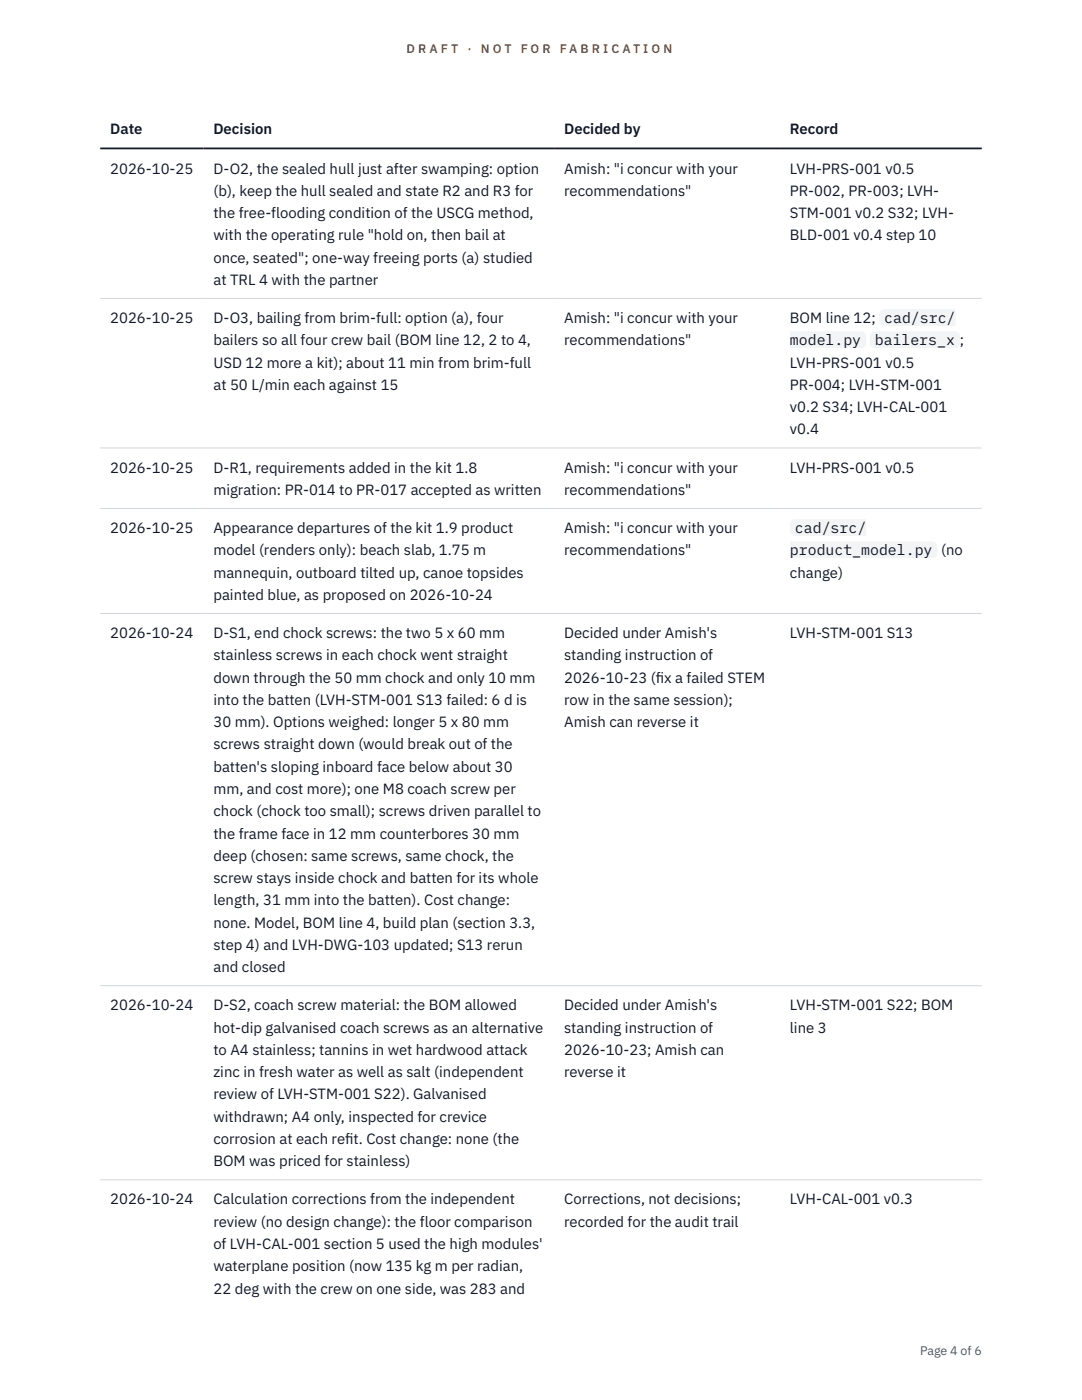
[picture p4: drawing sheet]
<svg xmlns="http://www.w3.org/2000/svg" width="216mm" height="279mm" viewBox="0 0 216 279" stroke-linecap="round" stroke-linejoin="round" font-family="sans-serif">
<defs><g id="words">
<g font-size="3" fill="#111827">
<text x="22" y="26.8">Date</text>
<text x="42.6" y="26.8">Decision</text>
<text x="112.6" y="26.8">Decided by</text>
<text x="157.6" y="26.8">Record</text>
<text x="22" y="34.6">2026-10-25</text>
<text x="42.6" y="34.6">D-O2, the sealed hull just after swamping: option</text>
<text x="112.6" y="34.6">Amish: &quot;i concur with your</text>
<text x="157.6" y="34.6">LVH-PRS-001 v0.5</text>
<text x="42.6" y="39.1">(b), keep the hull sealed and state R2 and R3 for</text>
<text x="112.6" y="39.1">recommendations&quot;</text>
<text x="157.6" y="39.1">PR-002, PR-003; LVH-</text>
<text x="42.6" y="43.5">the free-flooding condition of the USCG method,</text>
<text x="42.6" y="48">with the operating rule &quot;hold on, then bail at</text>
<text x="157.6" y="43.5">STM-001 v0.2 S32; LVH-</text>
<text x="157.6" y="48">BLD-001 v0.4 step 10</text>
<text x="42.6" y="52.4">once, seated&quot;; one-way freeing ports (a) studied</text>
<text x="42.6" y="56.9">at TRL 4 with the partner</text>
<text x="22" y="64.5">2026-10-25</text>
<text x="42.6" y="64.5">D-O3, bailing from brim-full: option (a), four</text>
<text x="112.6" y="64.5">Amish: &quot;i concur with your</text>
<text x="157.6" y="64.5">BOM line 12;</text>
<text x="176.4" y="64.5">cad/src/</text>
<text x="42.6" y="68.9">bailers so all four crew bail (BOM line 12, 2 to 4,</text>
<text x="112.6" y="68.9">recommendations&quot;</text>
<text x="157.6" y="68.9">model.py</text>
<text x="174.5" y="68.9">bailers_x</text>
<text x="191.6" y="68.9">;</text>
<text x="42.6" y="73.4">USD 12 more a kit); about 11 min from brim-full</text>
<text x="42.6" y="77.8">at 50 L/min each against 15</text>
<text x="157.6" y="73.4">LVH-PRS-001 v0.5</text>
<text x="157.6" y="77.8">PR-004; LVH-STM-001</text>
<text x="157.6" y="82.3">v0.2 S34; LVH-CAL-001</text>
<text x="157.6" y="86.7">v0.4</text>
<text x="22" y="94.3">2026-10-25</text>
<text x="42.6" y="94.3">D-R1, requirements added in the kit 1.8</text>
<text x="112.6" y="94.3">Amish: &quot;i concur with your</text>
<text x="157.6" y="94.3">LVH-PRS-001 v0.5</text>
<text x="42.6" y="98.8">migration: PR-014 to PR-017 accepted as written</text>
<text x="112.6" y="98.8">recommendations&quot;</text>
<text x="22" y="106.4">2026-10-25</text>
<text x="42.6" y="106.4">Appearance departures of the kit 1.9 product</text>
<text x="112.6" y="106.4">Amish: &quot;i concur with your</text>
<text x="158.6" y="106.4">cad/src/</text>
<text x="42.6" y="110.8">model (renders only): beach slab, 1.75 m</text>
<text x="112.6" y="110.8">recommendations&quot;</text>
<text x="157.6" y="110.8">product_model.py</text>
<text x="187.8" y="110.8">(no</text>
<text x="42.6" y="115.3">mannequin, outboard tilted up, canoe topsides</text>
<text x="42.6" y="119.7">painted blue, as proposed on 2026-10-24</text>
<text x="157.6" y="115.3">change)</text>
<text x="22" y="127.3">2026-10-24</text>
<text x="42.6" y="127.3">D-S1, end chock screws: the two 5 x 60 mm</text>
<text x="42.6" y="131.8">stainless screws in each chock went straight</text>
<text x="112.6" y="127.3">Decided under Amish's</text>
<text x="112.6" y="131.8">standing instruction of</text>
<text x="157.6" y="127.3">LVH-STM-001 S13</text>
<text x="42.6" y="136.2">down through the 50 mm chock and only 10 mm</text>
<text x="112.6" y="136.2">2026-10-23 (f</text>
<text x="130.8" y="136.2">ix a failed STEM</text>
<text x="42.6" y="140.7">into the batten (LVH-STM-001 S13 failed: 6 d is</text>
<text x="112.6" y="140.7">row in the same session);</text>
<text x="42.6" y="145.1">30 mm). Options weighed: longer 5 x 80 mm</text>
<text x="42.6" y="149.6">screws straight down (would break out of the</text>
<text x="112.6" y="145.1">Amish can reverse it</text>
<text x="42.6" y="154">batten's sloping inboard face below about 30</text>
<text x="42.6" y="158.5">mm, and cost more); one M8 coach screw per</text>
<text x="42.6" y="162.9">chock (chock too small); screws driven parallel to</text>
<text x="42.6" y="167.4">the frame face in 12 mm counterbores 30 mm</text>
<text x="42.6" y="171.8">deep (chosen: same screws, same chock, the</text>
<text x="42.6" y="176.2">screw stays inside chock and batten for its whole</text>
<text x="42.6" y="180.7">length, 31 mm into the batten). Cost change:</text>
<text x="42.6" y="185.1">none. Model, BOM line 4, build plan (section 3.3,</text>
<text x="42.6" y="189.6">step 4) and LVH-DWG-103 updated; S13 rerun</text>
<text x="42.6" y="194">and closed</text>
<text x="22" y="201.6">2026-10-24</text>
<text x="42.6" y="201.6">D-S2, coach screw material: the BOM allowed</text>
<text x="112.6" y="201.6">Decided under Amish's</text>
<text x="157.6" y="201.6">LVH-STM-001 S22; BOM</text>
<text x="42.6" y="206.1">hot-dip galvanised coach screws as an alternative</text>
<text x="112.6" y="206.1">standing instruction of</text>
<text x="157.6" y="206.1">line 3</text>
<text x="42.6" y="210.5">to A4 stainless; tannins in wet hardwood attack</text>
<text x="42.6" y="215">zinc in fresh water as well as salt (independent</text>
<text x="112.6" y="210.5">2026-10-23; Amish can</text>
<text x="112.6" y="215">reverse it</text>
<text x="42.6" y="219.4">review of LVH-STM-001 S22). Galvanised</text>
<text x="42.6" y="223.9">withdrawn; A4 only, inspected for crevice</text>
<text x="42.6" y="228.3">corrosion at each ref</text>
<text x="42.6" y="232.8">BOM was priced for stainless)</text>
<text x="68.9" y="228.3">it. Cost change: none (the</text>
<text x="22" y="240.4">2026-10-24</text>
<text x="42.6" y="240.4">Calculation corrections from the independent</text>
<text x="42.6" y="244.8">review (no design change): the floor comparison</text>
<text x="112.6" y="240.4">Corrections, not decisions;</text>
<text x="112.6" y="244.8">recorded for the audit trail</text>
<text x="157.6" y="240.4">LVH-CAL-001 v0.3</text>
<text x="42.6" y="249.3">of LVH-CAL-001 section 5 used the high modules'</text>
<text x="42.6" y="253.7">waterplane position (now 135 kg m per radian,</text>
<text x="42.6" y="258.2">22 deg with the crew on one side, was 283 and</text>
</g>
<g font-size="2.5" fill="#b45309">
<text x="81.1" y="10.5">D R A F T</text>
<text x="93.3" y="10.5">·</text>
<text x="95.9" y="10.5">N O T</text>
<text x="103.9" y="10.5">F O R</text>
<text x="111.7" y="10.5">F A B R I C A T I O N</text>
</g>
<text font-size="2.5" fill="#4b5563" x="183.6" y="270.3">Page 4 of 6</text>
</g></defs>
<path d="M20 59.6h175.9M20 89.4h175.9M20 101.5h175.9M20 122.4h175.9M20 196.7h175.9M20 235.5h175.9" fill="none" stroke="#d1d5db" stroke-width=".2"/>
<path d="M20 29.6h175.9" fill="none" stroke="#111827" stroke-width=".35"/>
<g fill="#f3f4f6">
<path d="M175.4 61.7h15.3v3.3h-15.3z"/>
<path d="M157.6 66.1h15.2v3.4h-15.2z"/>
<path d="M173.5 66.1h18.1v3.4h-18.1z"/>
<path d="M157.6 103.6h15.2v3.4h-15.2z"/>
<path d="M157.6 108h29.5v3.4h-29.5z"/>
</g>
<use href="#words"/>
</svg>
